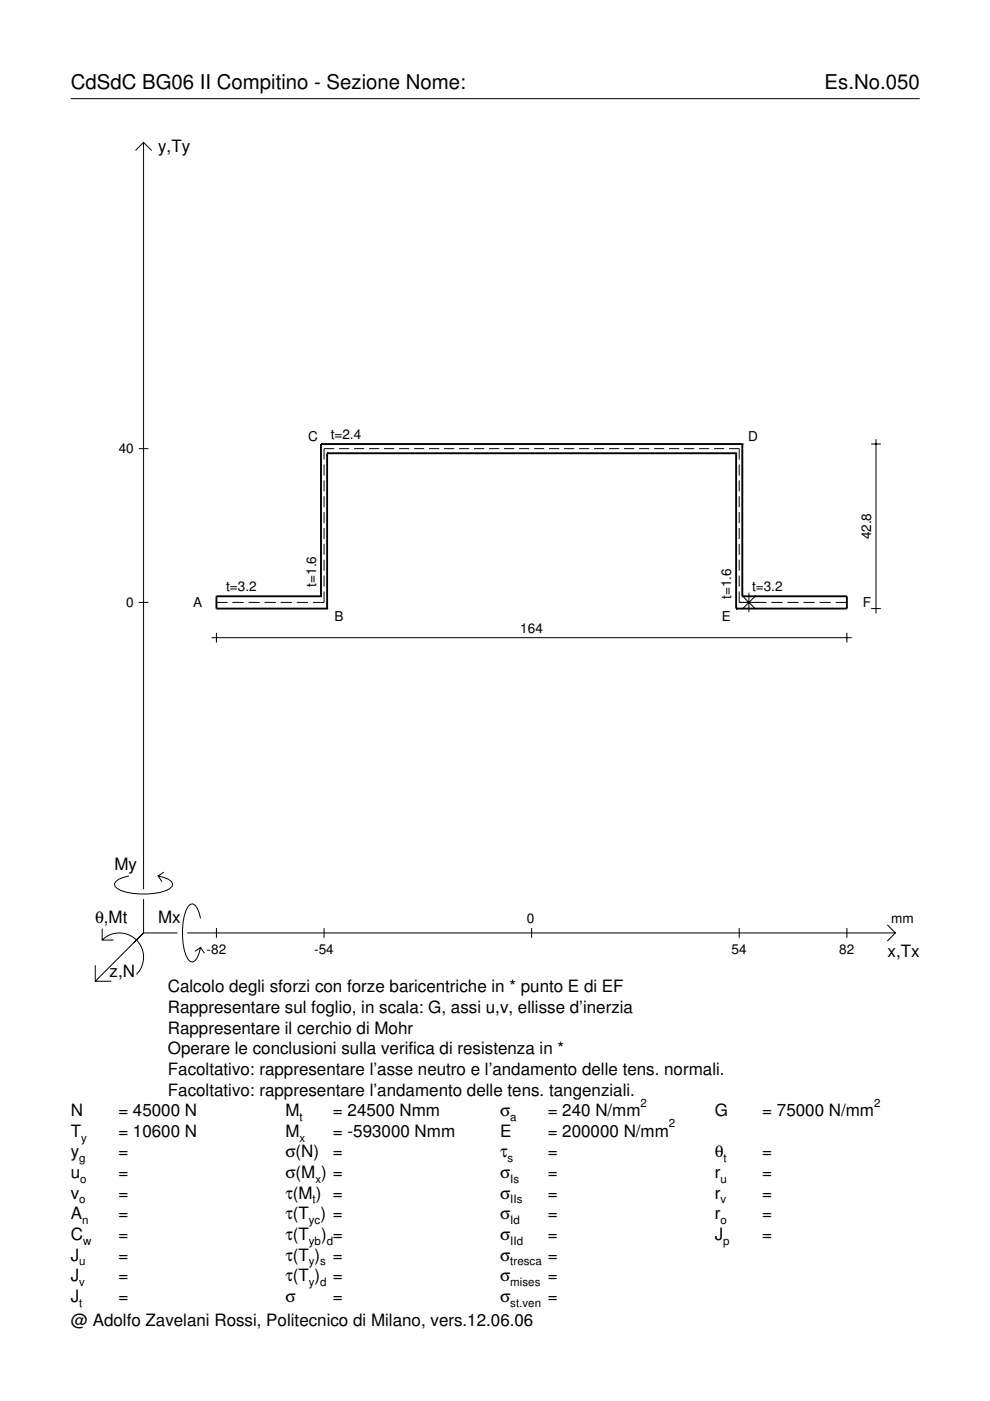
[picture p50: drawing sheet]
<svg xmlns="http://www.w3.org/2000/svg" width="210mm" height="297mm" viewBox="0 0 210 297" stroke-linecap="round" stroke-linejoin="round" font-family="sans-serif">
<defs><g id="words">
<g font-size="4.3">
<text x="15" y="18.9">CdSdC BG06 II Compitino - Sezione Nome:</text>
<text x="174.8" y="18.9">Es.No.050</text>
</g>
<g font-size="3.6">
<text x="33.5" y="32.3">y,Ty</text>
<text x="24.3" y="184.4">My</text>
<text x="20.1" y="195.7">θ,Mt</text>
<text x="33.5" y="195.7">Mx</text>
<text x="188.2" y="203">x,Tx</text>
<text x="23.2" y="207.1">z,N</text>
<text x="35.6" y="210.4">Calcolo degli sforzi con forze baricentriche in * punto E di EF</text>
<text x="35.6" y="214.8">Rappresentare sul foglio, in scala: G, assi u,v, ellisse d’inerzia</text>
<text x="35.6" y="219.2">Rappresentare il cerchio di Mohr</text>
<text x="35.6" y="223.5">Operare le conclusioni sulla verifica di resistenza in *</text>
<text x="35.6" y="227.9">Facoltativo: rappresentare l’asse neutro e l’andamento delle tens. normali.</text>
<text x="35.6" y="232.3">Facoltativo: rappresentare l’andamento delle tens. tangenziali.</text>
<text x="15" y="236.7">N</text>
<text x="25.1" y="236.7">= 45000 N</text>
<text x="60.5" y="236.7">M</text>
<text x="70.6" y="236.7">= 24500 Nmm</text>
<text x="106" y="236.7">σ</text>
<text x="116.1" y="236.7">= 240 N/mm</text>
<text x="151.5" y="236.7">G</text>
<text x="161.6" y="236.7">= 75000 N/mm</text>
<text x="15" y="241">T</text>
<text x="15" y="245.4">y</text>
<text x="25.1" y="241">= 10600 N</text>
<text x="25.1" y="245.4">=</text>
<text x="60.5" y="241">M</text>
<text x="60.5" y="245.4">σ(N)</text>
<text x="70.6" y="241">= -593000 Nmm</text>
<text x="70.6" y="245.4">=</text>
<text x="106" y="241">E</text>
<text x="106" y="245.4">τ</text>
<text x="116.1" y="241">= 200000 N/mm</text>
<text x="116.1" y="245.4">=</text>
<text x="151.5" y="245.4">θ</text>
<text x="161.6" y="245.4">=</text>
<text x="15" y="249.8">u</text>
<text x="25.1" y="249.8">=</text>
<text x="60.5" y="249.8">σ(M ) =</text>
<text x="106" y="249.8">σ</text>
<text x="116.1" y="249.8">=</text>
<text x="151.5" y="249.8">r</text>
<text x="161.6" y="249.8">=</text>
<text x="15" y="254.2">v</text>
<text x="25.1" y="254.2">=</text>
<text x="60.5" y="254.2">τ(M ) =</text>
<text x="106" y="254.2">σ</text>
<text x="116.1" y="254.2">=</text>
<text x="151.5" y="254.2">r</text>
<text x="161.6" y="254.2">=</text>
<text x="15" y="258.5">A</text>
<text x="15" y="262.9">C</text>
<text x="25.1" y="258.5">=</text>
<text x="25.1" y="262.9">=</text>
<text x="60.5" y="258.5">τ(T ) =</text>
<text x="60.5" y="262.9">τ(T</text>
<text x="68.1" y="262.9">) =</text>
<text x="106" y="258.5">σ</text>
<text x="106" y="262.9">σ</text>
<text x="116.1" y="258.5">=</text>
<text x="116.1" y="262.9">=</text>
<text x="151.5" y="258.5">r</text>
<text x="151.5" y="262.9">J</text>
<text x="161.6" y="258.5">=</text>
<text x="161.6" y="262.9">=</text>
<text x="15" y="267.3">J</text>
<text x="25.1" y="267.3">=</text>
<text x="60.5" y="267.3">τ(T )</text>
<text x="70.6" y="267.3">=</text>
<text x="106" y="267.3">σ</text>
<text x="116.1" y="267.3">=</text>
<text x="15" y="271.7">J</text>
<text x="25.1" y="271.7">=</text>
<text x="60.5" y="271.7">τ(T )</text>
<text x="70.6" y="271.7">=</text>
<text x="106" y="271.7">σ</text>
<text x="116.1" y="271.7">=</text>
<text x="15" y="281.2">@ Adolfo Zavelani Rossi, Politecnico di Milano, vers.12.06.06</text>
<text x="15" y="276">J</text>
<text x="25.1" y="276">=</text>
<text x="60.5" y="276">σ</text>
<text x="70.6" y="276">=</text>
<text x="106" y="276">σ</text>
<text x="116.1" y="276">=</text>
</g>
<g font-size="2.9">
<text x="65.3" y="93.4">C</text>
<text x="70.1" y="93.1">t=2.4</text>
<text x="158.6" y="93.4">D</text>
<text x="25.2" y="96.1">40</text>
<text x="184.7" y="114.4" transform="rotate(-90 184.7 114.4)">42.8</text>
<text x="47.9" y="125.4">t=3.2</text>
<text x="67" y="124.4" transform="rotate(-90 67 124.4)">t=1.6</text>
<text x="159.4" y="125.4">t=3.2</text>
<text x="26.8" y="128.7">0</text>
<text x="41" y="128.6">A</text>
<text x="70.9" y="131.6">B</text>
<text x="153" y="131.6">E</text>
<text x="155" y="127" transform="rotate(-90 155 127)">t=1.6</text>
<text x="183" y="128.6">F</text>
<text x="110.3" y="134.2">164</text>
<text x="111.7" y="195.7">0</text>
<text x="189" y="195.7">mm</text>
<text x="43.8" y="202.2">-82</text>
<text x="66.6" y="202.2">-54</text>
<text x="155.1" y="202.2">54</text>
<text x="178" y="202.2">82</text>
</g>
<g font-size="2.4">
<text x="63.5" y="237.7">t</text>
<text x="108.2" y="237.7">a</text>
<text x="135.8" y="234.7">2</text>
<text x="141.8" y="239">2</text>
<text x="185.3" y="234.7">2</text>
<text x="17.2" y="242">y</text>
<text x="63.5" y="242">x</text>
<text x="16.8" y="246.4">g</text>
<text x="17" y="250.8">o</text>
<text x="66.9" y="250.8">x</text>
<text x="107.6" y="246.4">s</text>
<text x="108.2" y="250.8">Is</text>
<text x="152.7" y="250.8">u</text>
<text x="153.4" y="246.4">t</text>
<text x="16.8" y="255.2">o</text>
<text x="66.3" y="255.2">t</text>
<text x="108.2" y="255.2">IIs</text>
<text x="152.7" y="255.2">v</text>
<text x="17.4" y="259.5">n</text>
<text x="17.6" y="263.9">w</text>
<text x="65.5" y="259.5">yc</text>
<text x="65.5" y="263.9">yb d</text>
<text x="108.2" y="259.5">Id</text>
<text x="108.2" y="263.9">IId</text>
<text x="152.7" y="259.5">o</text>
<text x="153.3" y="263.9">p</text>
<text x="16.8" y="268.3">u</text>
<text x="65.5" y="268.3">y s</text>
<text x="108.2" y="268.3">tresca</text>
<text x="16.8" y="272.7">v</text>
<text x="65.5" y="272.7">y d</text>
<text x="108.2" y="272.7">mises</text>
<text x="16.8" y="277">t</text>
<text x="108.2" y="277">st.ven</text>
</g>
</g></defs>
<g fill="none" stroke="#000" stroke-width=".21">
<path d="M15 20.9h180M28.7 31.9l1.7-1.7 1.8 1.7M30.4 30.2v158.3M29.4 95.1h2.1M68.7 98.5v2.3M70.9 95.1h-2.2v2.4M71.9 95.1h2.1M75.1 95.1h2.1M78.2 95.1h2.2M81.4 95.1h2.2M84.6 95.1h2.2M87.8 95.1h2.1"/>
<path d="M91 95.1h2.1M94.1 95.1h2.2M97.3 95.1h2.2M100.5 95.1h2.2M103.7 95.1h2.1M106.9 95.1h2.1M110.1 95.1h2.1M113.2 95.1h2.2M116.4 95.1h2.2M119.6 95.1h2.1M122.8 95.1h2.1M126 95.1h2.1"/>
<path d="M129.1 95.1h2.2M132.3 95.1h2.2M135.5 95.1h2.1M138.7 95.1h2.1M141.9 95.1h2.1M145 95.1h2.2M148.2 95.1h2.2M151.4 95.1h2.1M154.6 95.1h2.1v2.4M156.7 98.5v2.3M184.7 94.1h2.1M185.7 93.1v37"/>
<path d="M68.7 101.9v2.3M68.7 105.2v2.3M68.7 108.6v2.3M68.7 111.9v2.4M68.7 115.3v2.3M68.7 118.7v2.3M156.7 101.9v2.3M156.7 105.2v2.3M156.7 108.6v2.3M156.7 111.9v2.4M156.7 115.3v2.3M156.7 118.7v2.3"/>
<path d="M29.4 127.7h2.1M44.9 135.2h135.7M45.9 127.7h2.4M45.9 134.2v2M49.3 127.7h2.4M52.7 127.7h2.4M56.1 127.7h2.4M59.5 127.7h2.4M62.9 127.7h2.4M68.7 125.4v2.3h-2.4M68.7 122v2.4M156.7 125.4v2.3h5.8"/>
<path d="M156.7 122v2.4M157.3 126.3l2.9 2.9M158.8 125.7v4.1M160.2 126.3l-2.9 2.9M163.5 127.7h2.4M167 127.7h2.3M170.4 127.7h2.3M173.8 127.7h2.3M177.2 127.7h2.4M179.6 134.2v2M184.7 129h2.1M21.7 199.3a5.1 5.1 0 0 1 7.2 0 5.1 5.1 0 0 1 0 7.3"/>
<path d="M21.7 196.9v2.4h2.4M27.3 185.7a3.6 3.6 0 0 0-3 1.7l.1 .5a5.6 5.6 0 0 0 3.8 1.5 13.4 13.4 0 0 0 7.8-1l.5-.5 .1-.5a3.6 3.6 0 0 0-3.1-1.7l.8 1.2M30.4 190.6v7.2M30.4 197.8l-10.2 10.2M30.4 197.8h7.2M34.7 184.9l-1.2 .8M39.7 197.8h150.1M42.5 194.7a3.6 3.6 0 0 0-1.7-3.1l-.5 .2a5.7 5.7 0 0 0-1.5 3.7 13.3 13.3 0 0 0 1 7.9l.5 .5 .5 .1a3.6 3.6 0 0 0 1.7-3.1l-1.2 .8M45.9 196.8v2M68.7 196.8v2M112.7 196.8v2M156.7 196.8v2"/>
<path d="M179.6 196.8v2M188.1 196.1l1.7 1.7-1.7 1.7M20.2 204.7v3.3h3.4M42.5 200.9l.8 1.2"/>
</g>
<g fill="none" stroke="#000" stroke-width=".4">
<path d="M68.1 94.1h.1M68.1 94.1v32.3M68.1 94.1h89.3M69.4 96.1h.1M69.4 96.1v32.9M69.4 96.1h86.7M156.1 96.1h.1M156.1 96.1v32.9M157.4 94.1h.1M157.4 94.1v32.3M68.1 126.4h.1M68.1 126.4h-22.2v2.6h23.5"/>
<path d="M69.4 129h.1M156.1 129h.1M157.4 126.4h.1M157.4 126.4h22.2v2.6h-23.5"/>
</g>
<use href="#words"/>
</svg>
